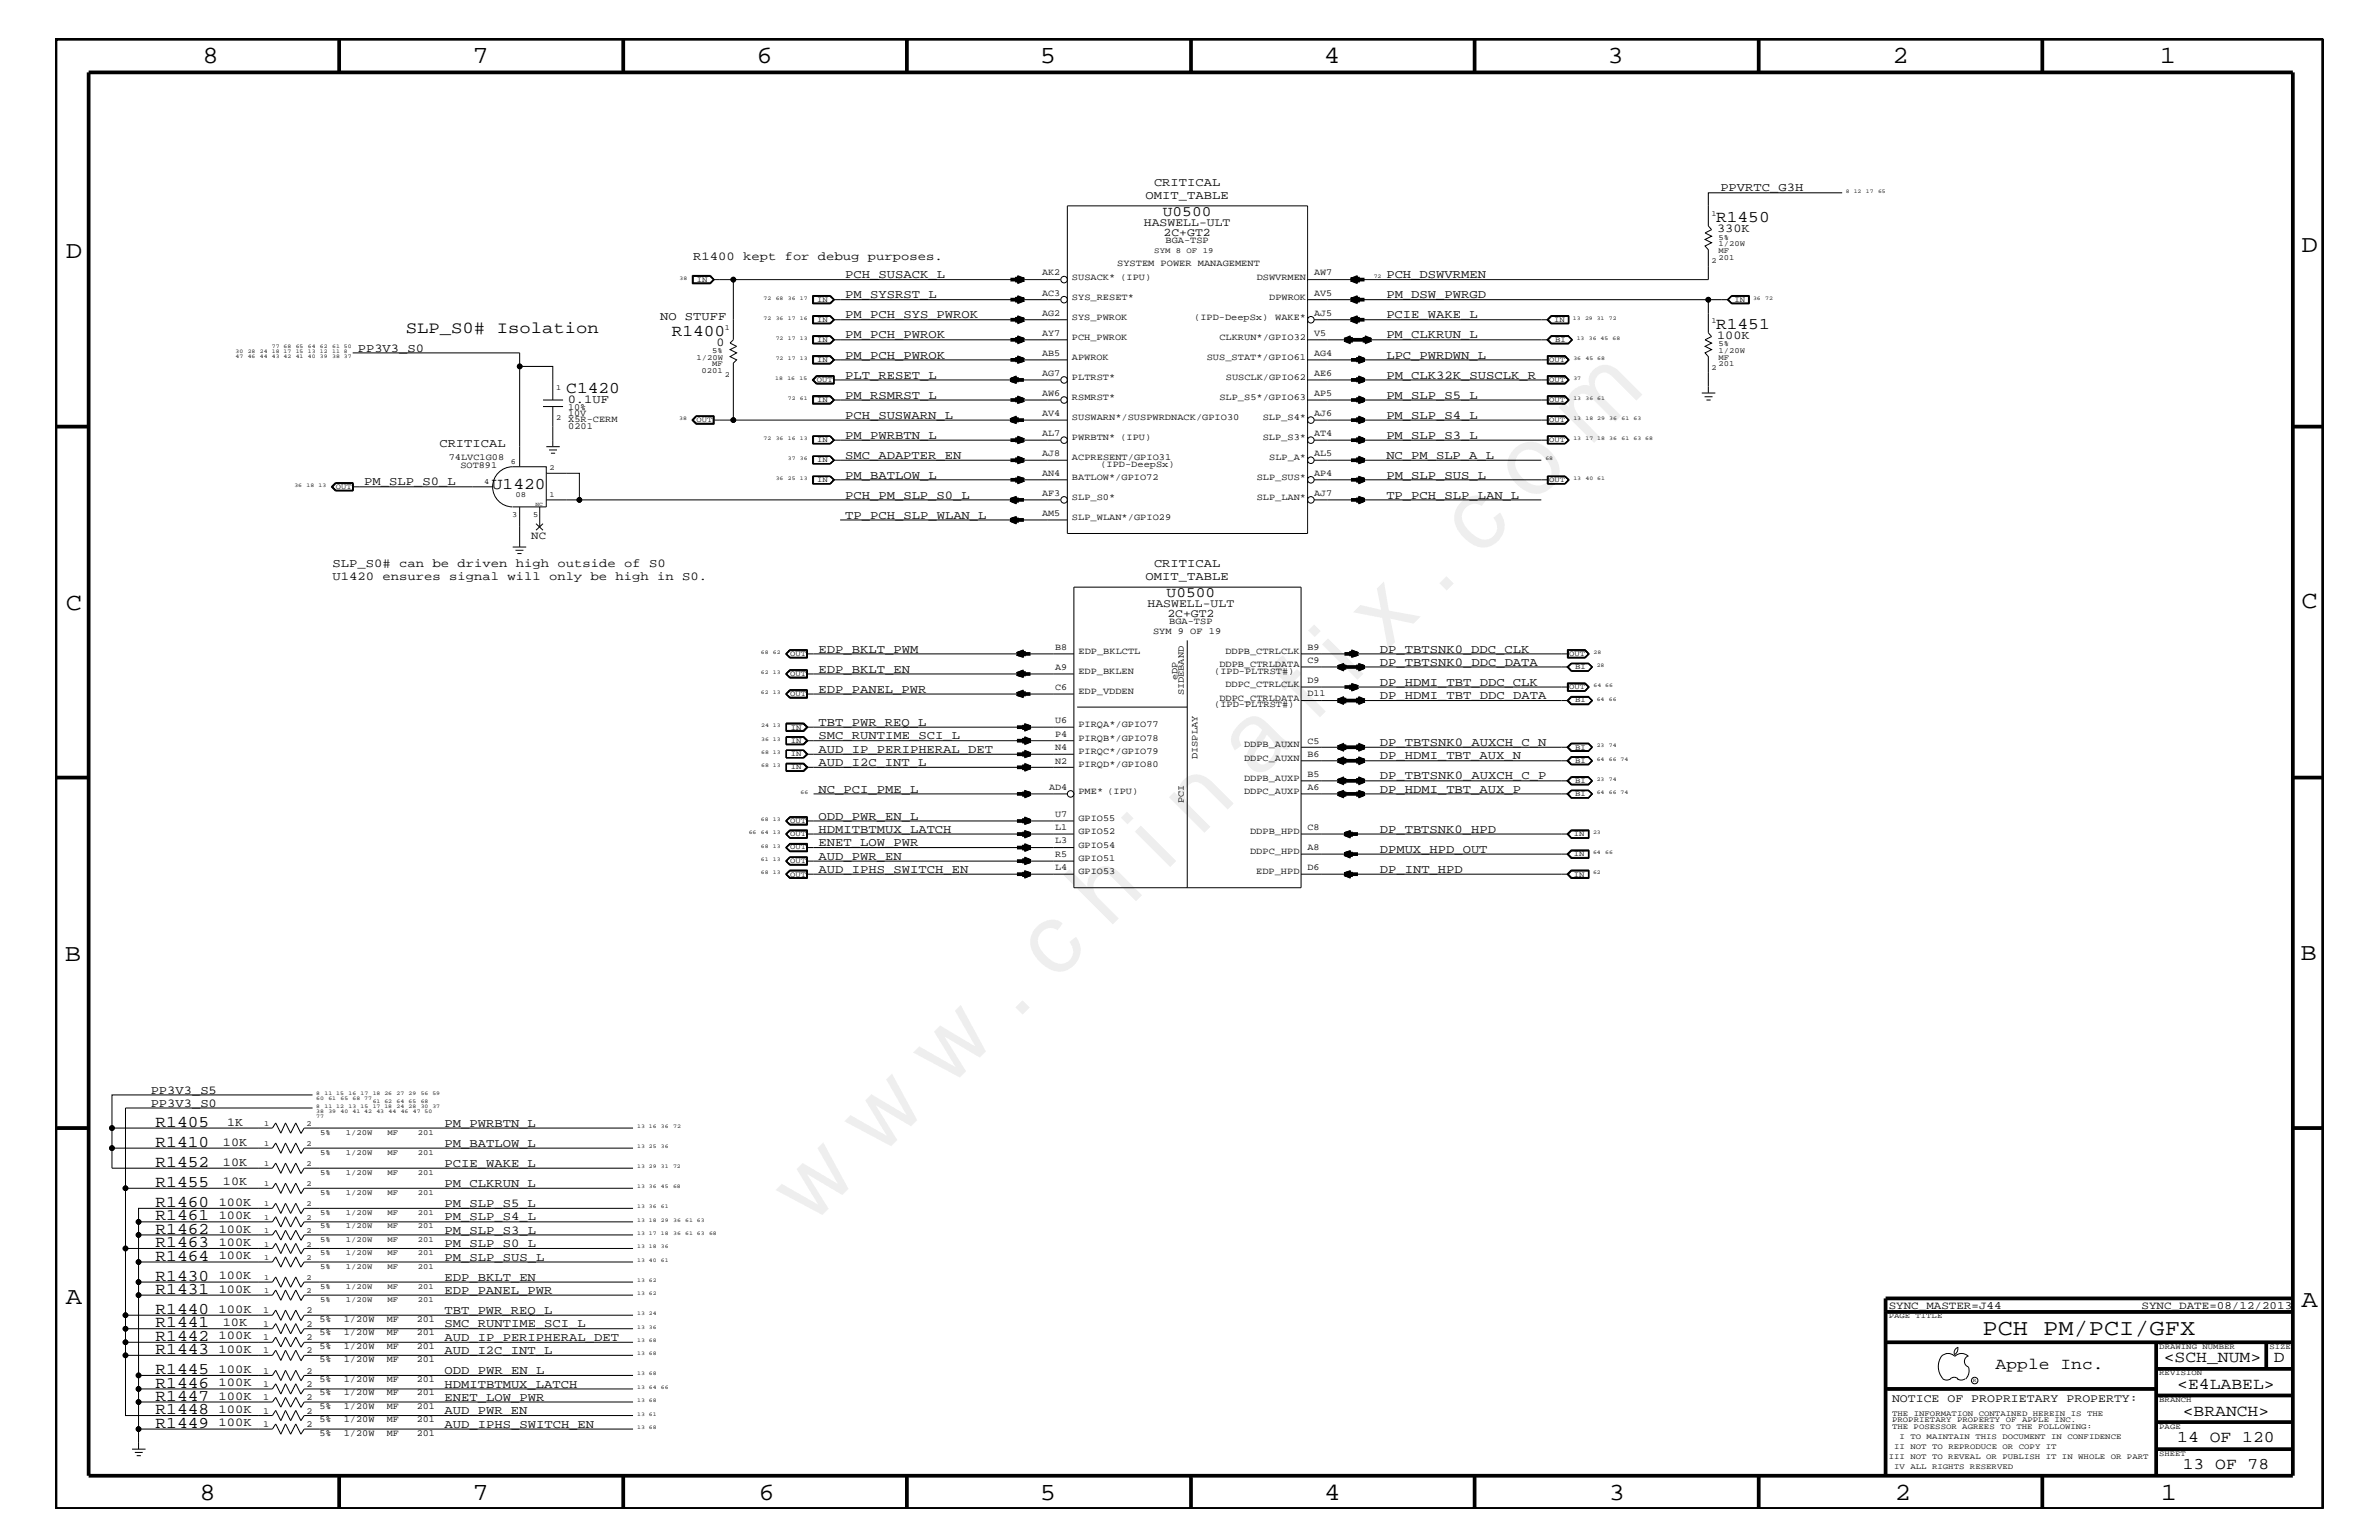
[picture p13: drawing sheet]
<svg xmlns="http://www.w3.org/2000/svg" width="432mm" height="279mm" viewBox="0 0 432 279" stroke-linecap="round" stroke-linejoin="round" font-family="sans-serif">
<defs><g id="words">
<text font-size="17.6" x="147.1" y="222.6" transform="rotate(-45 147.1 222.6)">w w w . c h i n a f i x . c o m</text>
<g font-size="4.5">
<text x="36.7" y="11.5">8</text>
<text x="85.8" y="11.5">7</text>
<text x="137.3" y="11.5">6</text>
<text x="188.7" y="11.5">5</text>
<text x="240.3" y="11.5">4</text>
<text x="291.8" y="11.5">3</text>
<text x="343.5" y="11.5">2</text>
<text x="392" y="11.5">1</text>
<text x="11.9" y="46.8">D</text>
<text x="417.7" y="45.7">D</text>
<text x="11.9" y="110.6">C</text>
<text x="417.7" y="110.4">C</text>
<text x="11.8" y="174.3">B</text>
<text x="417.6" y="174.2">B</text>
<text x="11.9" y="236.7">A</text>
<text x="417.7" y="237.1">A</text>
<text x="36.2" y="272.1">8</text>
<text x="85.8" y="272.1">7</text>
<text x="137.7" y="272.1">6</text>
<text x="188.7" y="272.1">5</text>
<text x="240.4" y="272.1">4</text>
<text x="292" y="272.1">3</text>
<text x="343.9" y="272.1">2</text>
<text x="392.2" y="272.1">1</text>
</g>
<text font-size="4.1" x="359.8" y="242.3">PCH PM/PCI/GFX</text>
<g font-size="3">
<text x="311.5" y="40.3">R1450</text>
<text x="311.5" y="59.7">R1451</text>
<text x="73.7" y="60.4">SLP_S0# Isolation</text>
<text x="121.9" y="60.9">R1400</text>
<text x="102.8" y="71.3">C1420</text>
<text x="89.3" y="88.7">U1420</text>
<text x="28.2" y="208.1">R1410</text>
<text x="28.2" y="204.4">R1405</text>
<text x="28.2" y="215.3">R1455</text>
<text x="28.2" y="211.7">R1452</text>
<text x="28.2" y="219">R1460</text>
<text x="28.2" y="221.4">R1461</text>
<text x="28.2" y="223.9">R1462</text>
<text x="28.2" y="226.3">R1463</text>
<text x="28.2" y="232.4">R1430</text>
<text x="28.2" y="228.7">R1464</text>
<text x="28.2" y="238.4">R1440</text>
<text x="28.2" y="234.7">R1431</text>
<text x="28.2" y="243.3">R1442</text>
<text x="28.2" y="245.6">R1443</text>
<text x="28.2" y="240.8">R1441</text>
<text x="28.2" y="251.7">R1446</text>
<text x="28.2" y="249.3">R1445</text>
<text x="362.2" y="248.4">Apple Inc.</text>
<text x="392.7" y="247.1">&lt;SCH_NUM&gt;</text>
<text x="395.2" y="252">&lt;E4LABEL&gt;</text>
<text x="412.7" y="247.1">D</text>
<text x="28.2" y="254.2">R1447</text>
<text x="28.2" y="256.6">R1448</text>
<text x="396.2" y="256.8">&lt;BRANCH&gt;</text>
<text x="28.2" y="259">R1449</text>
<text x="395.2" y="261.6">14 OF 120</text>
<text x="396.2" y="266.6">13 OF 78</text>
</g>
<g font-size="2.6">
<text x="211.1" y="39.2">U0500</text>
<text x="211.8" y="108.3">U0500</text>
</g>
<g font-size="2.2">
<text x="209.5" y="33.7">CRITICAL</text>
<text x="312.3" y="34.7">PPVRTC_G3H</text>
<text x="207.9" y="36.2">OMIT_TABLE</text>
<text x="125.8" y="47.1">R1400 kept for debug purposes.</text>
<text x="311.7" y="42.1">330K</text>
<text x="153.4" y="50.5">PCH_SUSACK_L</text>
<text x="251.6" y="50.5">PCH_DSWVRMEN</text>
<text x="119.8" y="58">NO STUFF</text>
<text x="153.4" y="54.1">PM_SYSRST_L</text>
<text x="153.4" y="57.8">PM_PCH_SYS_PWROK</text>
<text x="251.6" y="54.1">PM_DSW_PWRGD</text>
<text x="251.6" y="57.8">PCIE_WAKE_L</text>
<text x="64.9" y="63.9">PP3V3_S0</text>
<text x="130" y="62.8">0</text>
<text x="153.4" y="65.1">PM_PCH_PWROK</text>
<text x="153.4" y="61.4">PM_PCH_PWROK</text>
<text x="251.6" y="65.1">LPC_PWRDWN_L</text>
<text x="251.6" y="61.4">PM_CLKRUN_L</text>
<text x="311.7" y="61.5">100K</text>
<text x="153.4" y="68.7">PLT_RESET_L</text>
<text x="251.6" y="68.7">PM_CLK32K_SUSCLK_R</text>
<text x="103" y="73.2">0.1UF</text>
<text x="153.4" y="72.3">PM_RSMRST_L</text>
<text x="153.4" y="76">PCH_SUSWARN_L</text>
<text x="251.6" y="76">PM_SLP_S4_L</text>
<text x="251.6" y="72.3">PM_SLP_S5_L</text>
<text x="79.8" y="81.1">CRITICAL</text>
<text x="153.4" y="79.6">PM_PWRBTN_L</text>
<text x="153.4" y="83.3">SMC_ADAPTER_EN</text>
<text x="251.6" y="79.6">PM_SLP_S3_L</text>
<text x="251.6" y="83.3">NC_PM_SLP_A_L</text>
<text x="66.1" y="88.1">PM_SLP_S0_L</text>
<text x="153.4" y="86.9">PM_BATLOW_L</text>
<text x="251.6" y="86.9">PM_SLP_SUS_L</text>
<text x="153.4" y="90.5">PCH_PM_SLP_S0_L</text>
<text x="153.4" y="94.2">TP_PCH_SLP_WLAN_L</text>
<text x="251.6" y="90.5">TP_PCH_SLP_LAN_L</text>
<text x="60.4" y="102.9">SLP_S0# can be driven high outside of S0</text>
<text x="60.4" y="105.3">U1420 ensures signal will only be high in S0.</text>
<text x="207.9" y="105.3">OMIT_TABLE</text>
<text x="209.5" y="102.9">CRITICAL</text>
<text x="148.6" y="118.4">EDP_BKLT_PWM</text>
<text x="250.4" y="118.4">DP_TBTSNK0_DDC_CLK</text>
<text x="148.6" y="125.7">EDP_PANEL_PWR</text>
<text x="148.6" y="122">EDP_BKLT_EN</text>
<text x="250.4" y="120.8">DP_TBTSNK0_DDC_DATA</text>
<text x="250.4" y="124.4">DP_HDMI_TBT_DDC_CLK</text>
<text x="148.6" y="131.7">TBT_PWR_REQ_L</text>
<text x="250.4" y="126.9">DP_HDMI_TBT_DDC_DATA</text>
<text x="148.6" y="134.1">SMC_RUNTIME_SCI_L</text>
<text x="148.6" y="136.6">AUD_IP_PERIPHERAL_DET</text>
<text x="250.4" y="137.8">DP_HDMI_TBT_AUX_N</text>
<text x="250.4" y="135.3">DP_TBTSNK0_AUXCH_C_N</text>
<text x="148.6" y="139">AUD_I2C_INT_L</text>
<text x="148.6" y="143.9">NC_PCI_PME_L</text>
<text x="250.4" y="143.9">DP_HDMI_TBT_AUX_P</text>
<text x="250.4" y="141.4">DP_TBTSNK0_AUXCH_C_P</text>
<text x="148.6" y="148.7">ODD_PWR_EN_L</text>
<text x="148.6" y="153.5">ENET_LOW_PWR</text>
<text x="148.6" y="156">AUD_PWR_EN</text>
<text x="148.6" y="151.1">HDMITBTMUX_LATCH</text>
<text x="250.4" y="151.1">DP_TBTSNK0_HPD</text>
<text x="250.4" y="154.7">DPMUX_HPD_OUT</text>
<text x="148.6" y="158.4">AUD_IPHS_SWITCH_EN</text>
<text x="250.4" y="158.4">DP_INT_HPD</text>
<text x="27.3" y="198.4">PP3V3_S5</text>
<text x="27.3" y="200.9">PP3V3_S0</text>
<text x="40.5" y="207.9">10K</text>
<text x="41.2" y="204.2">1K</text>
<text x="80.7" y="204.4">PM_PWRBTN_L</text>
<text x="80.7" y="208.1">PM_BATLOW_L</text>
<text x="40.5" y="215.1">10K</text>
<text x="40.5" y="211.5">10K</text>
<text x="80.7" y="211.7">PCIE_WAKE_L</text>
<text x="80.7" y="215.3">PM_CLKRUN_L</text>
<text x="39.7" y="218.7">100K</text>
<text x="39.7" y="221.2">100K</text>
<text x="80.7" y="219">PM_SLP_S5_L</text>
<text x="80.7" y="221.4">PM_SLP_S4_L</text>
<text x="39.7" y="223.6">100K</text>
<text x="39.7" y="226">100K</text>
<text x="80.7" y="223.9">PM_SLP_S3_L</text>
<text x="80.7" y="226.3">PM_SLP_S0_L</text>
<text x="39.7" y="232.1">100K</text>
<text x="39.7" y="228.5">100K</text>
<text x="80.7" y="232.4">EDP_BKLT_EN</text>
<text x="80.7" y="228.7">PM_SLP_SUS_L</text>
<text x="39.7" y="238.2">100K</text>
<text x="39.7" y="234.6">100K</text>
<text x="80.7" y="238.4">TBT_PWR_REQ_L</text>
<text x="80.7" y="234.7">EDP_PANEL_PWR</text>
<text x="39.7" y="243">100K</text>
<text x="39.7" y="245.4">100K</text>
<text x="40.4" y="240.6">10K</text>
<text x="80.7" y="245.6">AUD_I2C_INT_L</text>
<text x="80.7" y="243.3">AUD_IP_PERIPHERAL_DET</text>
<text x="80.7" y="240.8">SMC_RUNTIME_SCI_L</text>
<text x="39.7" y="251.5">100K</text>
<text x="39.7" y="249">100K</text>
<text x="80.7" y="251.7">HDMITBTMUX_LATCH</text>
<text x="80.7" y="249.3">ODD_PWR_EN_L</text>
<text x="39.7" y="253.9">100K</text>
<text x="39.7" y="256.3">100K</text>
<text x="80.7" y="256.6">AUD_PWR_EN</text>
<text x="80.7" y="254.2">ENET_LOW_PWR</text>
<text x="39.7" y="258.8">100K</text>
<text x="80.7" y="259">AUD_IPHS_SWITCH_EN</text>
</g>
<g font-size="2.1">
<text x="207.6" y="41">HASWELL-ULT</text>
<text x="211.2" y="42.9">2C+GT2</text>
<text x="208.3" y="110.2">HASWELL-ULT</text>
<text x="211.9" y="112">2C+GT2</text>
<text x="343.4" y="254.4">NOTICE OF PROPRIETARY PROPERTY:</text>
</g>
<g font-size="2">
<text x="96.4" y="97.7">NC</text>
<text x="342.8" y="237.4">SYNC_MASTER=J44</text>
<text x="388.7" y="237.4">SYNC_DATE=08/12/2013</text>
</g>
<g font-size="1.7">
<text x="211.5" y="44.1">BGA-TSP</text>
<text x="189.1" y="50">AK2</text>
<text x="189.1" y="53.6">AC3</text>
<text x="194.6" y="50.7">SUSACK* (IPU)</text>
<text x="202.8" y="48.3">SYSTEM POWER MANAGEMENT</text>
<text x="228.1" y="50.7">DSWVRMEN</text>
<text x="238.5" y="53.6">AV5</text>
<text x="238.5" y="50">AW7</text>
<text x="189.1" y="57.3">AG2</text>
<text x="194.6" y="54.4">SYS_RESET*</text>
<text x="194.6" y="58">SYS_PWROK</text>
<text x="216.7" y="58">(IPD-DeepSx)</text>
<text x="230.4" y="54.4">DPWROK</text>
<text x="231.5" y="58">WAKE*</text>
<text x="238.5" y="57.3">AJ5</text>
<text x="189.1" y="64.5">AB5</text>
<text x="189.1" y="60.9">AY7</text>
<text x="194.6" y="65.3">APWROK</text>
<text x="194.6" y="61.7">PCH_PWROK</text>
<text x="219" y="65.3">SUS_STAT*/GPIO61</text>
<text x="221.3" y="61.7">CLKRUN*/GPIO32</text>
<text x="238.5" y="60.9">V5</text>
<text x="238.5" y="64.5">AG4</text>
<text x="189.1" y="68.2">AG7</text>
<text x="189.1" y="71.8">AW6</text>
<text x="194.6" y="68.9">PLTRST*</text>
<text x="222.5" y="68.9">SUSCLK/GPIO62</text>
<text x="238.5" y="71.8">AP5</text>
<text x="238.5" y="68.2">AE6</text>
<text x="103.1" y="76.7">X5R-CERM</text>
<text x="103.1" y="77.9">0201</text>
<text x="103.1" y="75.5">10V</text>
<text x="103.1" y="74.4">10%</text>
<text x="189.1" y="75.5">AV4</text>
<text x="194.6" y="72.6">RSMRST*</text>
<text x="194.6" y="76.2">SUSWARN*/SUSPWRDNACK/GPIO30</text>
<text x="221.3" y="72.6">SLP_S5*/GPIO63</text>
<text x="229.2" y="76.2">SLP_S4*</text>
<text x="238.5" y="75.5">AJ6</text>
<text x="81.4" y="83.5">74LVC1G08</text>
<text x="189.1" y="82.7">AJ8</text>
<text x="189.1" y="79.1">AL7</text>
<text x="194.6" y="79.9">PWRBTN* (IPU)</text>
<text x="194.6" y="83.5">ACPRESENT/GPIO31</text>
<text x="229.2" y="79.9">SLP_S3*</text>
<text x="230.4" y="83.5">SLP_A*</text>
<text x="238.5" y="82.7">AL5</text>
<text x="238.5" y="79.1">AT4</text>
<text x="83.6" y="84.9">SOT891</text>
<text x="189.1" y="86.4">AN4</text>
<text x="194.6" y="87.1">BATLOW*/GPIO72</text>
<text x="199.7" y="84.7">(IPD-DeepSx)</text>
<text x="228.1" y="87.1">SLP_SUS*</text>
<text x="238.5" y="86.4">AP4</text>
<text x="189.1" y="90">AF3</text>
<text x="189.1" y="93.7">AM5</text>
<text x="194.6" y="90.7">SLP_S0*</text>
<text x="194.6" y="94.3">SLP_WLAN*/GPIO29</text>
<text x="228.1" y="90.7">SLP_LAN*</text>
<text x="238.5" y="90">AJ7</text>
<text x="212.2" y="113.1">BGA-TSP</text>
<text x="191.5" y="117.9">B8</text>
<text x="195.7" y="118.6">EDP_BKLCTL</text>
<text x="209.3" y="115">SYM 9 OF 19</text>
<text x="222.4" y="118.6">DDPB_CTRLCLK</text>
<text x="237.3" y="117.9">B9</text>
<text x="191.5" y="121.5">A9</text>
<text x="191.5" y="125.2">C6</text>
<text x="195.7" y="122.3">EDP_BKLEN</text>
<text x="195.7" y="125.9">EDP_VDDEN</text>
<text x="213.7" y="123.3" transform="rotate(-90 213.7 123.3)">eDP</text>
<text x="220.4" y="122.3">(IPD-PLTRST#)</text>
<text x="221.3" y="121">DDPB_CTRLDATA</text>
<text x="222.4" y="124.7">DDPC_CTRLCLK</text>
<text x="237.3" y="120.3">C9</text>
<text x="237.3" y="124">D9</text>
<text x="191.5" y="131.3">U6</text>
<text x="195.7" y="131.9">PIRQA*/GPIO77</text>
<text x="214.9" y="126.2" transform="rotate(-90 214.9 126.2)">SIDEBAND</text>
<text x="220.4" y="128.3">(IPD-PLTRST#)</text>
<text x="221.3" y="127.1">DDPC_CTRLDATA</text>
<text x="237.3" y="126.4">D11</text>
<text x="191.5" y="133.6">P4</text>
<text x="191.5" y="136.1">N4</text>
<text x="195.7" y="136.8">PIRQC*/GPIO79</text>
<text x="195.7" y="134.4">PIRQB*/GPIO78</text>
<text x="217.3" y="137.7" transform="rotate(-90 217.3 137.7)">DISPLAY</text>
<text x="225.8" y="135.6">DDPB_AUXN</text>
<text x="237.3" y="134.9">C5</text>
<text x="237.3" y="137.3">B6</text>
<text x="190.4" y="143.4">AD4</text>
<text x="191.5" y="138.5">N2</text>
<text x="195.7" y="139.2">PIRQD*/GPIO80</text>
<text x="225.8" y="141.7">DDPB_AUXP</text>
<text x="225.8" y="138">DDPC_AUXN</text>
<text x="237.3" y="140.9">B5</text>
<text x="237.3" y="143.4">A6</text>
<text x="191.5" y="148.2">U7</text>
<text x="195.7" y="144">PME* (IPU)</text>
<text x="195.7" y="149">GPIO55</text>
<text x="214.9" y="145.7" transform="rotate(-90 214.9 145.7)">PCI</text>
<text x="225.8" y="144">DDPC_AUXP</text>
<text x="191.5" y="155.5">R5</text>
<text x="191.5" y="150.7">L1</text>
<text x="191.5" y="153">L3</text>
<text x="195.7" y="153.8">GPIO54</text>
<text x="195.7" y="151.3">GPIO52</text>
<text x="226.9" y="155">DDPC_HPD</text>
<text x="226.9" y="151.3">DDPB_HPD</text>
<text x="237.3" y="150.7">C8</text>
<text x="237.3" y="154.3">A8</text>
<text x="191.5" y="157.9">L4</text>
<text x="195.7" y="158.6">GPIO53</text>
<text x="195.7" y="156.2">GPIO51</text>
<text x="228" y="158.6">EDP_HPD</text>
<text x="237.3" y="157.9">D6</text>
<text x="47.8" y="238.3">1</text>
<text x="55.6" y="238.3">2</text>
<text x="58" y="239.9">5%</text>
<text x="62.4" y="239.9">1/20W</text>
<text x="70.2" y="239.9">MF</text>
<text x="75.7" y="239.9">201</text>
<text x="47.8" y="243.1">1</text>
<text x="47.8" y="245.6">1</text>
<text x="47.8" y="240.7">1</text>
<text x="55.6" y="243.1">2</text>
<text x="55.6" y="245.6">2</text>
<text x="55.6" y="240.7">2</text>
<text x="58" y="244.7">5%</text>
<text x="58" y="242.3">5%</text>
<text x="62.4" y="244.7">1/20W</text>
<text x="62.4" y="242.3">1/20W</text>
<text x="70.2" y="244.7">MF</text>
<text x="70.2" y="242.3">MF</text>
<text x="75.6" y="244.7">201</text>
<text x="75.6" y="242.3">201</text>
<text x="47.8" y="251.6">1</text>
<text x="47.8" y="249.2">1</text>
<text x="55.6" y="251.6">2</text>
<text x="55.6" y="249.2">2</text>
<text x="58" y="250.7">5%</text>
<text x="58" y="247.1">5%</text>
<text x="62.4" y="250.7">1/20W</text>
<text x="62.4" y="247.1">1/20W</text>
<text x="70.2" y="250.7">MF</text>
<text x="70.2" y="247.1">MF</text>
<text x="75.6" y="250.7">201</text>
<text x="75.6" y="247.1">201</text>
<text x="47.8" y="254">1</text>
<text x="47.8" y="256.5">1</text>
<text x="55.6" y="254">2</text>
<text x="55.6" y="256.5">2</text>
<text x="58" y="253.2">5%</text>
<text x="58" y="255.6">5%</text>
<text x="62.4" y="253.2">1/20W</text>
<text x="62.4" y="255.6">1/20W</text>
<text x="70.2" y="253.2">MF</text>
<text x="70.2" y="255.6">MF</text>
<text x="75.7" y="253.2">201</text>
<text x="75.7" y="255.6">201</text>
<text x="47.8" y="258.9">1</text>
<text x="55.6" y="258.9">2</text>
<text x="58" y="258">5%</text>
<text x="58" y="260.5">5%</text>
<text x="62.4" y="258">1/20W</text>
<text x="62.4" y="260.5">1/20W</text>
<text x="70.2" y="258">MF</text>
<text x="70.2" y="260.5">MF</text>
<text x="75.6" y="258">201</text>
<text x="75.6" y="260.5">201</text>
</g>
<g font-size="1.4">
<text x="310.6" y="39.2">1</text>
<text x="209.5" y="45.9">SYM 8 OF 19</text>
<text x="310.6" y="47.7">2</text>
<text x="311.9" y="43.5">5%</text>
<text x="311.9" y="45.9">MF</text>
<text x="311.9" y="44.6">1/20W</text>
<text x="311.9" y="47.1">201</text>
<text x="126.5" y="51.1">IN</text>
<text x="131.6" y="59.8">1</text>
<text x="148.3" y="58.4">IN</text>
<text x="148.3" y="54.7">IN</text>
<text x="282.1" y="58.4">IN</text>
<text x="310.6" y="58.6">1</text>
<text x="314.8" y="54.7">IN</text>
<text x="126.4" y="65.3">1/20W</text>
<text x="129.3" y="64">5%</text>
<text x="148.3" y="65.6">IN</text>
<text x="148.3" y="62">IN</text>
<text x="281.2" y="65.6">OUT</text>
<text x="282.3" y="62">BI</text>
<text x="311.9" y="62.9">5%</text>
<text x="311.9" y="65.3">MF</text>
<text x="311.9" y="64">1/20W</text>
<text x="100.9" y="70.7">1</text>
<text x="127.3" y="67.7">0201</text>
<text x="129.3" y="66.5">MF</text>
<text x="131.6" y="68.4">2</text>
<text x="148.3" y="69.3">OUT</text>
<text x="281.2" y="69.3">OUT</text>
<text x="310.6" y="67.1">2</text>
<text x="311.9" y="66.5">201</text>
<text x="100.9" y="76.2">2</text>
<text x="126.4" y="76.6">OUT</text>
<text x="148.3" y="72.9">IN</text>
<text x="281.2" y="76.6">OUT</text>
<text x="281.2" y="72.9">OUT</text>
<text x="148.3" y="83.8">IN</text>
<text x="148.3" y="80.2">IN</text>
<text x="281.2" y="80.2">OUT</text>
<text x="61" y="88.7">OUT</text>
<text x="87.9" y="87.7">4</text>
<text x="92.7" y="84.1">6</text>
<text x="99.7" y="85.3">2</text>
<text x="148.3" y="87.5">IN</text>
<text x="281.2" y="87.5">OUT</text>
<text x="93" y="93.8">3</text>
<text x="93.6" y="90.1">08</text>
<text x="96.8" y="93.8">5</text>
<text x="99.7" y="90.1">1</text>
<text x="143.4" y="119">OUT</text>
<text x="284.8" y="119">OUT</text>
<text x="143.4" y="122.6">OUT</text>
<text x="284.8" y="125.1">OUT</text>
<text x="285.9" y="121.4">BI</text>
<text x="143.4" y="126.3">OUT</text>
<text x="285.9" y="127.5">BI</text>
<text x="143.5" y="132.4">IN</text>
<text x="143.5" y="134.7">IN</text>
<text x="143.5" y="137.2">IN</text>
<text x="285.9" y="136">BI</text>
<text x="143.5" y="139.6">IN</text>
<text x="285.9" y="138.4">BI</text>
<text x="285.9" y="142">BI</text>
<text x="143.4" y="149.3">OUT</text>
<text x="285.9" y="144.5">BI</text>
<text x="143.4" y="151.8">OUT</text>
<text x="143.4" y="154.1">OUT</text>
<text x="285.7" y="151.8">IN</text>
<text x="285.7" y="155.4">IN</text>
<text x="143.4" y="159">OUT</text>
<text x="143.4" y="156.6">OUT</text>
<text x="285.7" y="159">IN</text>
<text x="47.9" y="208">1</text>
<text x="47.9" y="204.3">1</text>
<text x="55.6" y="208">2</text>
<text x="55.6" y="204.3">2</text>
<text x="58.1" y="209.6">5%</text>
<text x="58.1" y="205.9">5%</text>
<text x="62.8" y="209.6">1/20W</text>
<text x="62.8" y="205.9">1/20W</text>
<text x="70.3" y="209.6">MF</text>
<text x="70.3" y="205.9">MF</text>
<text x="75.9" y="209.6">201</text>
<text x="75.9" y="205.9">201</text>
<text x="47.9" y="215.3">1</text>
<text x="47.9" y="211.6">1</text>
<text x="55.6" y="215.3">2</text>
<text x="55.6" y="211.6">2</text>
<text x="58.1" y="213.2">5%</text>
<text x="62.8" y="213.2">1/20W</text>
<text x="70.3" y="213.2">MF</text>
<text x="75.9" y="213.2">201</text>
<text x="47.9" y="218.9">1</text>
<text x="47.9" y="221.3">1</text>
<text x="55.6" y="218.9">2</text>
<text x="55.6" y="221.3">2</text>
<text x="58.1" y="216.9">5%</text>
<text x="58.1" y="220.4">5%</text>
<text x="62.8" y="216.9">1/20W</text>
<text x="62.8" y="220.4">1/20W</text>
<text x="70.3" y="216.9">MF</text>
<text x="70.3" y="220.4">MF</text>
<text x="75.9" y="216.9">201</text>
<text x="75.9" y="220.4">201</text>
<text x="47.9" y="223.7">1</text>
<text x="47.9" y="226.2">1</text>
<text x="55.6" y="223.7">2</text>
<text x="55.6" y="226.2">2</text>
<text x="58.1" y="222.9">5%</text>
<text x="58.1" y="225.3">5%</text>
<text x="58.1" y="227.7">5%</text>
<text x="62.8" y="222.9">1/20W</text>
<text x="62.8" y="225.3">1/20W</text>
<text x="62.8" y="227.7">1/20W</text>
<text x="70.3" y="222.9">MF</text>
<text x="70.3" y="225.3">MF</text>
<text x="70.3" y="227.7">MF</text>
<text x="75.9" y="222.9">201</text>
<text x="75.9" y="225.3">201</text>
<text x="75.9" y="227.7">201</text>
<text x="47.9" y="232.2">1</text>
<text x="47.9" y="228.5">1</text>
<text x="55.6" y="232.2">2</text>
<text x="55.6" y="228.5">2</text>
<text x="58.1" y="233.8">5%</text>
<text x="58.1" y="230.2">5%</text>
<text x="62.8" y="233.8">1/20W</text>
<text x="62.8" y="230.2">1/20W</text>
<text x="70.3" y="233.8">MF</text>
<text x="70.3" y="230.2">MF</text>
<text x="75.9" y="233.8">201</text>
<text x="75.9" y="230.2">201</text>
<text x="47.9" y="234.6">1</text>
<text x="55.6" y="234.6">2</text>
<text x="58.1" y="236.2">5%</text>
<text x="62.8" y="236.2">1/20W</text>
<text x="70.3" y="236.2">MF</text>
<text x="75.9" y="236.2">201</text>
<text x="342.8" y="239.2">PAGE TITLE</text>
<text x="391.9" y="244.7">DRAWING NUMBER</text>
<text x="411.9" y="244.7">SIZE</text>
<text x="391.9" y="249.5">REVISION</text>
<text x="343.4" y="256.8">THE INFORMATION CONTAINED HEREIN IS THE</text>
<text x="391.9" y="254.4">BRANCH</text>
<text x="343.4" y="258">PROPRIETARY PROPERTY OF APPLE INC.</text>
<text x="343.4" y="259.3">THE POSESSOR AGREES TO THE FOLLOWING:</text>
<text x="343.8" y="262.9">II NOT TO REPRODUCE OR COPY IT</text>
<text x="344.8" y="261.1">I TO MAINTAIN THIS DOCUMENT IN CONFIDENCE</text>
<text x="391.9" y="259.3">PAGE</text>
<text x="342.8" y="264.7">III NOT TO REVEAL OR PUBLISH IT IN WHOLE OR PART</text>
<text x="343.8" y="266.6">IV ALL RIGHTS RESERVED</text>
<text x="391.9" y="264.1">SHEET</text>
</g>
<g font-size="1">
<text x="335" y="35">8</text>
<text x="336.5" y="35">12</text>
<text x="338.7" y="35">17</text>
<text x="340.9" y="35">65</text>
<text x="123.4" y="50.7">38</text>
<text x="249.3" y="50.5">72</text>
<text x="138.6" y="58">72</text>
<text x="138.6" y="54.4">72</text>
<text x="140.8" y="58">36</text>
<text x="140.8" y="54.4">68</text>
<text x="143" y="58">17</text>
<text x="143" y="54.4">36</text>
<text x="145.2" y="58">16</text>
<text x="145.2" y="54.4">17</text>
<text x="285.5" y="58">13</text>
<text x="287.7" y="58">29 31</text>
<text x="292" y="58">72</text>
<text x="318.2" y="54.4">36</text>
<text x="320.4" y="54.4">72</text>
<text x="42.8" y="64">30</text>
<text x="42.8" y="65">47</text>
<text x="45" y="64">28</text>
<text x="45" y="65">46</text>
<text x="47.2" y="64">24</text>
<text x="47.2" y="65">44</text>
<text x="49.4" y="64">18 17</text>
<text x="49.4" y="65">43 42</text>
<text x="49.4" y="63.2">77 68</text>
<text x="53.7" y="64">15</text>
<text x="53.7" y="65">41</text>
<text x="53.7" y="63.2">65</text>
<text x="55.9" y="64">13</text>
<text x="55.9" y="65">40</text>
<text x="55.9" y="63.2">64</text>
<text x="58.1" y="64">12</text>
<text x="58.1" y="65">39</text>
<text x="58.1" y="63.2">62</text>
<text x="60.3" y="65">38 37</text>
<text x="60.3" y="63.2">61 50</text>
<text x="60.3" y="64">11 8</text>
<text x="140.8" y="65.3">72</text>
<text x="140.8" y="61.7">72</text>
<text x="143" y="65.3">17</text>
<text x="143" y="61.7">17</text>
<text x="145.2" y="65.3">13</text>
<text x="145.2" y="61.7">13</text>
<text x="285.6" y="65.3">36</text>
<text x="286.2" y="61.7">13</text>
<text x="287.8" y="65.3">45 68</text>
<text x="288.4" y="61.7">36 45</text>
<text x="292.7" y="61.7">68</text>
<text x="140.7" y="68.9">18</text>
<text x="142.9" y="68.9">16</text>
<text x="145.1" y="68.9">15</text>
<text x="285.6" y="68.9">37</text>
<text x="123.3" y="76.2">38</text>
<text x="143" y="72.6">72</text>
<text x="145.2" y="72.6">61</text>
<text x="285.6" y="76.2">13</text>
<text x="285.6" y="72.6">13</text>
<text x="287.8" y="76.2">18 29</text>
<text x="287.8" y="72.6">36 61</text>
<text x="292.1" y="76.2">36</text>
<text x="294.3" y="76.2">61</text>
<text x="296.5" y="76.2">63</text>
<text x="138.6" y="79.9">72</text>
<text x="140.8" y="79.9">36</text>
<text x="143" y="83.5">37</text>
<text x="143" y="79.9">16</text>
<text x="145.2" y="83.5">36</text>
<text x="145.2" y="79.9">13</text>
<text x="280.5" y="83.5">68</text>
<text x="285.6" y="79.9">13</text>
<text x="287.8" y="79.9">17 18</text>
<text x="292.1" y="79.9">36</text>
<text x="294.3" y="79.9">61</text>
<text x="296.5" y="79.9">63 68</text>
<text x="53.4" y="88.3">36</text>
<text x="55.6" y="88.3">18</text>
<text x="57.8" y="88.3">13</text>
<text x="140.8" y="87.1">36</text>
<text x="143" y="87.1">25</text>
<text x="145.2" y="87.1">13</text>
<text x="285.6" y="87.1">13</text>
<text x="287.8" y="87.1">40 61</text>
<text x="97.2" y="91.7">NC</text>
<text x="138.1" y="118.6">68</text>
<text x="140.3" y="118.6">62</text>
<text x="289.2" y="118.6">28</text>
<text x="138.1" y="122.3">62</text>
<text x="138.1" y="125.9">62</text>
<text x="140.3" y="122.3">13</text>
<text x="140.3" y="125.9">13</text>
<text x="289.2" y="124.7">64 66</text>
<text x="289.8" y="121">28</text>
<text x="138.2" y="131.9">24 13</text>
<text x="289.8" y="127.1">64</text>
<text x="292" y="127.1">66</text>
<text x="138.2" y="134.4">36 13</text>
<text x="138.2" y="136.9">68 13</text>
<text x="289.8" y="135.6">23</text>
<text x="292" y="135.6">74</text>
<text x="138.2" y="139.2">68 13</text>
<text x="289.8" y="138">64</text>
<text x="289.8" y="141.7">23</text>
<text x="292" y="138">66 74</text>
<text x="292" y="141.7">74</text>
<text x="138.1" y="149">68</text>
<text x="140.3" y="149">13</text>
<text x="145.3" y="144">66</text>
<text x="289.8" y="144">64</text>
<text x="292" y="144">66 74</text>
<text x="135.9" y="151.3">66</text>
<text x="138.1" y="151.3">64</text>
<text x="138.1" y="153.8">68</text>
<text x="140.3" y="151.3">13</text>
<text x="140.3" y="153.8">13</text>
<text x="289.1" y="151.3">23</text>
<text x="289.1" y="155">64</text>
<text x="291.3" y="155">66</text>
<text x="138.1" y="156.2">61</text>
<text x="138.1" y="158.6">68</text>
<text x="140.3" y="156.2">13</text>
<text x="140.3" y="158.6">13</text>
<text x="289.1" y="158.6">62</text>
<text x="57.4" y="199.5">60</text>
<text x="57.4" y="202">38</text>
<text x="57.4" y="202.8">77</text>
<text x="57.4" y="198.7">8</text>
<text x="57.4" y="201">8</text>
<text x="58.9" y="198.7">11 15</text>
<text x="58.9" y="201">11 12</text>
<text x="59.6" y="199.5">61</text>
<text x="59.6" y="202">39</text>
<text x="61.8" y="199.5">65</text>
<text x="61.8" y="202">40</text>
<text x="63.2" y="198.7">16</text>
<text x="63.2" y="201">13</text>
<text x="64" y="199.5">68 77</text>
<text x="64" y="202">41 42</text>
<text x="65.4" y="198.7">17</text>
<text x="65.4" y="201">15</text>
<text x="67.6" y="198.7">18 26</text>
<text x="67.6" y="201">17 18</text>
<text x="67.6" y="200.2">61 62</text>
<text x="68.3" y="202">43</text>
<text x="70.5" y="202">44</text>
<text x="72" y="198.7">27</text>
<text x="72" y="201">24</text>
<text x="72" y="200.2">64</text>
<text x="72.7" y="202">46</text>
<text x="74.2" y="198.7">29</text>
<text x="74.2" y="201">28</text>
<text x="74.2" y="200.2">65</text>
<text x="74.9" y="202">47 50</text>
<text x="76.4" y="198.7">56 59</text>
<text x="76.4" y="201">30 37</text>
<text x="76.4" y="200.2">68</text>
<text x="115.7" y="204.7">13 16</text>
<text x="115.7" y="208.3">13 25</text>
<text x="120" y="204.7">36</text>
<text x="120" y="208.3">36</text>
<text x="122.2" y="204.7">72</text>
<text x="115.7" y="211.9">13 29</text>
<text x="115.7" y="215.6">13 36</text>
<text x="120" y="211.9">31</text>
<text x="120" y="215.6">45</text>
<text x="122.2" y="211.9">72</text>
<text x="122.2" y="215.6">68</text>
<text x="115.7" y="219.2">13 36</text>
<text x="115.7" y="221.7">13 18</text>
<text x="120" y="219.2">61</text>
<text x="120" y="221.7">29</text>
<text x="122.2" y="221.7">36</text>
<text x="124.4" y="221.7">61 63</text>
<text x="115.7" y="224.1">13 17</text>
<text x="115.7" y="226.5">13 18</text>
<text x="120" y="224.1">18</text>
<text x="120" y="226.5">36</text>
<text x="122.2" y="224.1">36</text>
<text x="124.4" y="224.1">61 63</text>
<text x="128.7" y="224.1">68</text>
<text x="115.7" y="232.6">13 62</text>
<text x="115.7" y="229">13 40</text>
<text x="120" y="229">61</text>
<text x="115.7" y="238.6">13 24</text>
<text x="115.7" y="235">13 62</text>
<text x="115.7" y="241.1">13 36</text>
<text x="115.7" y="245.9">13 68</text>
<text x="115.7" y="243.5">13 68</text>
<text x="115.7" y="249.5">13 68</text>
<text x="115.7" y="252">13 64</text>
<text x="120" y="252">66</text>
<text x="358.1" y="250.7">R</text>
<text x="115.7" y="254.4">13 68</text>
<text x="115.7" y="256.8">13 61</text>
<text x="115.7" y="259.3">13 68</text>
</g>
</g></defs>
<g fill="none" stroke="#000" stroke-width=".18">
<path d="M193.7 37.4h43.6v59.4h-43.6zM334.4 35h-24.3v6l.6 .7-1.2 .6 1.2 .6-1.2 .5 1.2 .6-1.2 .6 .6 .7v5.4h-72.8M125.7 50h3.3l.6 .7-.6 .8h-3.3zM125.8 50.1h3.1l.6 .6-.6 .6h-3.1zM128.9 50.1l.6 .6-.6 .7M128.9 50.1l.7 .6M128.9 50.1h-3.2v1.3h3.2M129.5 50.7h3.6M129.6 50.7l-.7 .7M147.5 57.3h3.2M147.5 53.7h3.2M147.5 53.6h3.2l.8 .8-.8 .7h-3.2z"/>
<path d="M147.5 58.7h3.2M147.5 55h3.2M147.6 53.7v1.3M147.6 57.3v1.4M147.7 57.4h2.9l.7 .6-.7 .6h-2.9zM147.7 53.8h2.9l.7 .6-.7 .6h-2.9zM150.7 57.3l.7 .7-.7 .7M150.7 53.7l.7 .7-.7 .6M150.7 57.3l.6 .7M150.7 53.7l.6 .7M150.7 58.8l.8-.8-.8-.8h-3.2v1.6M151.3 58h42.4"/>
<path d="M151.3 54.4h41.2M151.3 58l-.6 .7M151.3 54.4l-.6 .6M192.5 50.7h-59.4v11l-.6 .5 1.2 .6-1.2 .6 1.2 .6-1.2 .7 1.2 .6-.6 .6v10.3h-3.6M237.3 54.4h72.8M238.5 58h42.5M281.5 58.7h3.3M281.5 58.8l-.7-.8 .7-.8h3.3v1.6M281.5 57.3h3.3M281.5 57.3l-.6 .7 .6 .7M284.7 57.3v1.4M284.7 57.4h-3.1l-.6 .6 .6 .6h3.1"/>
<path d="M313.5 54.4l.8 .6M313.5 54.4l.8-.8h3.2v1.5h-3.2zM313.7 54.4l.6-.6h3l.1 1.2h-3.1zM313.7 54.4h-3.6v6l.6 .7-1.2 .6 1.2 .5-1.2 .6 1.2 .6-1.2 .6 .6 .7v6.6M314.3 53.7h3.1v1.3h-3.1M314.3 53.7l-.7 .7 .7 .6M314.3 53.7l-.8 .7M64 64h30.3v20.7M94.3 66.5h6v6.1M98.6 72.6h3.6M98.6 73.8h3.6M100.3 73.8v7.2"/>
<path d="M125.6 76.2l.7-.7h3.3v1.5h-3.3zM126.3 75.5l-.6 .7 .6 .7h3.2v-1.4M126.4 75.5l-.6 .7 .6 .6M126.4 75.5h3.1v1.3h-3.1M126.4 75.5l-.7 .7 .7 .6M133.1 76.2h57M152.5 72.6h37.6M152.5 65.3h37.6M152.5 61.7h37.6M152.5 68.9h37.6M152.5 79.9h37.6M241 76.2h38.8"/>
<path d="M241 72.6h38.8M241 61.7h38.8M241 65.3h38.8M241 79.9h38.8M241 68.9h38.8M308.9 71.3h2.4M309.4 72h1.4M309.7 72.6h.8M60.1 88.3l.8-.7h3.2v1.5h-3.2zM61 87.6l-.7 .7 .7 .7M64 88.3h25.4M64 87.6v1.4"/>
<path d="M64 87.7h-3l-.6 .6 .6 .6h3M64.1 87.6h-3.2l-.7 .7 .7 .7h3.2M93 92a3.6 3.6 0 0 1-3.6-3.7 3.6 3.6 0 0 1 3.7-3.6h6.1v7.3h-6.1M93.1 99.2h2.4M93.6 99.8h1.4M94.3 92v7.2M97.3 95l1.3 1.2M98 92v3.6M98.6 95l-1.3 1.2M99.2 81h2.4M99.2 85.9h6v4.8h84.9M99.2 90.7h6"/>
<path d="M99.7 81.6h1.4M100 82.2h.8M152.5 94.3h37.6M152.5 83.5h37.6M152.5 87.1h37.6M241 83.5h38.8M241 90.7h38.8M241 87.1h38.8M93.9 100.4h.8M147.7 118.6h43.6M194.9 106.5h41.2v54.6h-41.2zM215.5 116.2v44.9"/>
<path d="M239.8 118.6h43.6M147.7 122.3h43.6M147.7 125.9h43.6M147.7 139.2h43.6M147.7 136.8h43.6M147.7 134.4h43.6M147.7 131.9h43.6M239.8 127.1h43.6M239.8 124.6h43.6M239.8 121h43.6M239.8 135.6h43.6M239.8 138h43.6"/>
<path d="M147.7 148.9h43.6M147.7 156.2h43.6M147.7 158.6h43.6M147.7 153.8h43.6M147.7 151.3h43.6M147.7 144h43.6M239.8 158.6h43.6M239.8 151.3h43.6M239.8 144h43.6M239.8 141.7h43.6M239.8 155h43.6M56.7 198.7h-36.4v6"/>
<path d="M20.3 208.3v3.6h29.1l.6-.9 1 1.9 .8-1.9 1 1.9 .9-1.9 .9 1.9M54.6 216.5l-.9-1.8-.9 1.8-1-1.8-.8 1.8-1-1.8-.6 .9h-26.6v10.9h26.6l.6-.9 1 1.8 .8-1.8 1 1.8 .9-1.8 .9 1.8M54.6 205.6l-.9-1.9-.9 1.9-1-1.9-.8 1.9-1-1.9-.6 1h-29.1v3.6h29.1l.6-.9 1 1.8 .8-1.8 1 1.8 .9-1.8 .9 1.8M56.7 201h-33.9v14.6M114.9 215.6h-59.7l-.6 1M114.9 208.3h-59.7l-.6 1M114.9 204.7h-59.7l-.6 1M114.9 211.9h-59.7l-.6 1.1M114.9 219.2h-59.7l-.6 1M22.8 226.5v12.1h26.6l.6-.9 1 1.8 .8-1.8 1 1.8 .9-1.8 .9 1.8M22.8 238.6v2.5M25.1 235v14.5"/>
<path d="M54.6 225l-.9-1.8-.9 1.8-1-1.8-.8 1.8-1-1.8-.6 .9h-24.3v4.9M54.6 220.2l-.9-1.9-.9 1.9-1-1.9-.8 1.9-1-1.9-.6 .9h-24.3v2.5M114.9 232.6h-59.7l-.6 .9-.9-1.8-.9 1.8-1-1.8-.8 1.8-1-1.8-.6 .9h-24.3v2.4h24.3l.6-1 1 1.9 .8-1.9 1 1.9 .9-1.9 .9 1.9M114.9 235h-59.7l-.6 1M114.9 229h-59.7l-.6 .9-.9-1.9-.9 1.9-1-1.9-.8 1.9-1-1.9-.6 1h-24.3v3.6M114.9 221.7h-59.7l-.6 .9-.9-1.8-.9 1.8-1-1.8-.8 1.8-1-1.8-.6 .9h-24.3v2.4M114.9 238.6h-59.7l-.6 1M114.9 224.1h-59.7l-.6 1M114.9 226.5h-59.7l-.6 1M22.8 243.5v2.4M25.1 252v2.4M25.1 259.3v3.6"/>
<path d="M54.6 255.3l-.9-1.8-.9 1.8-1-1.8-.8 1.8-1-1.8-.6 .9h-24.3v4.9h24.3l.6-1 1 1.9 .8-1.9 1 1.9 .9-1.9 .9 1.9 .6-.9h59.7M54.6 250.5l-.9-1.9-.9 1.9-1-1.9-.8 1.9-1-1.9-.6 .9h-24.3v2.5h24.3l.6-.9 1 1.8 .8-1.8 1 1.8 .9-1.8 .9 1.8 .6-.9h59.7M54.6 246.8l-.9-1.8-.9 1.8-1-1.8-.8 1.8-1-1.8-.6 .9h-26.6v10.9h26.6l.6-.9 1 1.9 .8-1.9 1 1.9 .9-1.9 .9 1.9 .6-1h59.7M114.9 241.1h-59.7l-.6 .9-.9-1.9-.9 1.9-1-1.9-.8 1.9-1-1.9-.6 1h-26.6v2.4h26.6l.6-.9 1 1.8 .8-1.8 1 1.8 .9-1.8 .9 1.8M114.9 249.5h-59.7l-.6 1.1M114.9 243.5h-59.7l-.6 1M114.9 245.9h-59.7l-.6 1M114.9 254.4h-59.7l-.6 1M352.4 246.1a1.69 1.69 0 0 1 2.4 0M352.4 246a3.3 3.3 0 0 0 .3 4.1M352.6 250.2l.7 .2 .7-.2M354 250.2l.7-.3 .7 .3"/>
<path d="M354.8 246.1a1.69 1.69 0 0 1 2.5 0M355.3 250.2l.7 .2 .7-.2M355.3 244.4l.1 .3a1.18 1.18 0 0 1-.6 1M355.4 244.4a.99 .99 0 0 0-.6 1.4M357.2 246a1.04 1.04 0 0 0-.6 1 1.04 1.04 0 0 0 .6 1M357.3 248l.1 .7a2.11 2.11 0 0 1-.6 1.5M24 262.9h2.4M24.5 263.5h1.4M24.8 264.1h.8"/>
<circle cx="133.1" cy="50.7" r=".42"/>
<circle cx="193.1" cy="50.7" r=".59"/>
<circle cx="193.1" cy="54.4" r=".59"/>
<circle cx="237.9" cy="58" r=".59"/>
<circle cx="310.1" cy="54.4" r=".42"/>
<circle cx="94.3" cy="66.5" r=".42"/>
<circle cx="133.1" cy="76.2" r=".42"/>
<circle cx="105.2" cy="90.7" r=".42"/>
<circle cx="20.3" cy="204.7" r=".42"/>
<circle cx="20.3" cy="208.3" r=".42"/>
<circle cx="22.8" cy="215.6" r=".42"/>
<circle cx="22.8" cy="226.5" r=".42"/>
<circle cx="22.8" cy="238.6" r=".42"/>
<circle cx="25.1" cy="232.6" r=".42"/>
<circle cx="25.1" cy="235" r=".42"/>
<circle cx="25.1" cy="224.1" r=".42"/>
<circle cx="25.1" cy="229" r=".42"/>
<circle cx="25.1" cy="221.7" r=".42"/>
<circle cx="22.8" cy="241.1" r=".42"/>
<circle cx="22.8" cy="243.5" r=".42"/>
<circle cx="22.8" cy="245.9" r=".42"/>
<circle cx="25.1" cy="249.5" r=".42"/>
<circle cx="25.1" cy="254.4" r=".42"/>
<circle cx="25.1" cy="252" r=".42"/>
<circle cx="25.1" cy="259.3" r=".42"/>
<circle cx="358.4" cy="250.5" r=".59"/>
</g>
<g fill="none" stroke="#000" stroke-width=".68" stroke-linecap="butt">
<path d="M10.1 7h411.6v266.8h-411.6zM16.1 13.1h400.1v254.6h-400.1zM61.6 7v6.1M113.1 7v6.1M164.6 7v6.1M216.2 7v6.1M267.6 7v6.1M319.2 7v6.1M370.7 7v6.1M183.4 50.7h2.5M183.4 58h2.5M183.4 54.4h2.5"/>
<path d="M184.6 50.4l1.3 .3M184.6 50.6l1.3 .1M184.6 50.5l1.3 .2M184.6 57.7l1.3 .3M184.6 57.8l1.3 .2M184.6 54l1.3 .4M184.6 54.2l1.3 .2M184.6 54.1l1.3 .3M184.6 50.2l1.3 .5-1.3 .5zM184.6 53.9l1.3 .5-1.3 .5zM184.6 57.5l1.3 .5-1.3 .5zM185.9 50.7l-1.3 .1"/>
<path d="M185.9 50.7l-1.3 .4M185.9 50.7l-1.3 .3M185.9 58l-1.3 .1M185.9 58l-1.3 .4M185.9 58l-1.3 .3M185.9 54.4l-1.3 .1M185.9 54.4l-1.3 .3M185.9 54.4l-1.3 .2M245.2 50.7h2.5M245.2 58h2.5M245.2 50.7l1.3-.5v1zM245.2 54.4l1.3-.5v1z"/>
<path d="M245.2 58l1.3-.5v1zM245.2 50.7l1.3 .1M245.2 50.7l1.3 .4M245.2 50.7l1.3 .3M245.2 54.4h2.5M245.2 54.4l1.3 .1M245.2 54.4l1.3 .3M245.2 54.4l1.3 .2M245.2 58l1.3 .1M245.2 58l1.3 .4M245.2 58l1.3 .3M246.5 50.4l-1.3 .3"/>
<path d="M246.5 50.6l-1.3 .1M246.5 50.5l-1.3 .2M246.5 54l-1.3 .4M246.5 54.2l-1.3 .2M246.5 54.1l-1.3 .3M246.5 57.7l-1.3 .3M246.5 57.8l-1.3 .2M10.1 77.4h6M416.2 77.4h5.5M10.1 141.1h6M416.2 141.1h5.5M10.1 204.7h6"/>
<path d="M416.2 204.7h5.5M342.2 238h74M416.2 235.6h-74v32.1M342.2 243.5h74M342.2 252h49.2M391.4 258h24.8M391.4 253.2h24.8M391.4 248.4h24.8M391.4 243.5v24.2M411.3 243.5v4.9M61.6 267.7v6.1M113.1 267.7v6.1"/>
<path d="M164.6 267.7v6.1M216.2 268v5.8M267.6 267.7v6.1M319.2 267.7v6.1M370.7 267.7v6.1M391.4 262.9h24.8"/>
</g>
<g fill="#000">
<circle cx="133.1" cy="50.7" r=".42"/>
<circle cx="310" cy="54.4" r=".42"/>
<circle cx="94.3" cy="66.5" r=".42"/>
<circle cx="133.1" cy="76.2" r=".42"/>
<circle cx="105.2" cy="90.7" r=".42"/>
<circle cx="20.3" cy="204.7" r=".42"/>
<circle cx="20.3" cy="208.3" r=".42"/>
<circle cx="22.8" cy="215.6" r=".42"/>
<circle cx="22.8" cy="226.5" r=".42"/>
<circle cx="22.8" cy="238.6" r=".42"/>
<circle cx="25.1" cy="235" r=".42"/>
<circle cx="25.1" cy="232.6" r=".42"/>
<circle cx="25.1" cy="224.1" r=".42"/>
<circle cx="25.1" cy="221.7" r=".42"/>
<circle cx="25.1" cy="229" r=".42"/>
<circle cx="22.8" cy="243.5" r=".42"/>
<circle cx="22.8" cy="245.9" r=".42"/>
<circle cx="22.8" cy="241.1" r=".42"/>
<circle cx="25.1" cy="249.5" r=".42"/>
<circle cx="25.1" cy="259.3" r=".42"/>
<circle cx="25.1" cy="254.4" r=".42"/>
<circle cx="25.1" cy="252" r=".42"/>
</g>
<use href="#words"/>
</svg>
